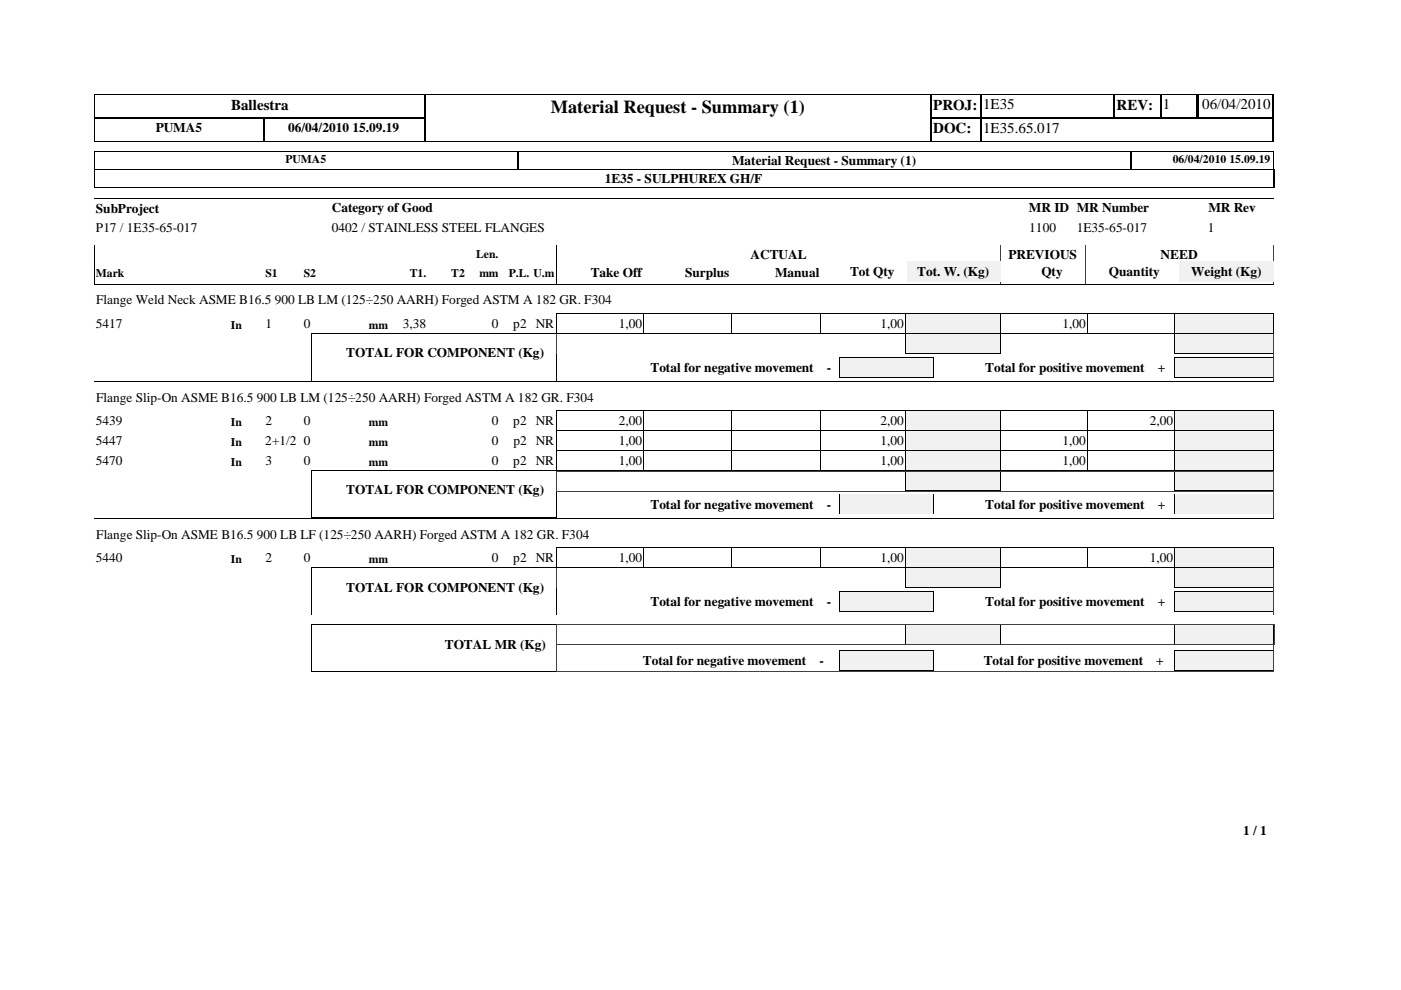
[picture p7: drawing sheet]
<svg xmlns="http://www.w3.org/2000/svg" width="297mm" height="210mm" viewBox="0 0 297 210" stroke-linecap="round" stroke-linejoin="round" font-family="sans-serif">
<defs><g id="words">
<text font-size="3.9" x="116.8" y="23.9">Material Request - Summary (1)</text>
<g font-size="3.2">
<text x="49" y="23.2">Ballestra</text>
<text x="197.9" y="23.2">PROJ:</text>
<text x="208.4" y="23.2">1E35</text>
<text x="236.7" y="23.2">REV:</text>
<text x="246.5" y="23.2">1</text>
<text x="254.9" y="23.2">06/04/2010</text>
<text x="197.9" y="28.3">DOC:</text>
<text x="208.4" y="28.2">1E35.65.017</text>
</g>
<g font-size="2.8">
<text x="33" y="27.9">PUMA5</text>
<text x="61.1" y="27.9">06/04/2010 15.09.19</text>
<text x="155.2" y="34.9">Material Request - Summary (1)</text>
<text x="128.2" y="38.8">1E35 - SULPHUREX GH/F</text>
<text x="20.3" y="45.1">SubProject</text>
<text x="70.3" y="45">Category of Good</text>
<text x="218.2" y="45">MR ID MR Number</text>
<text x="256.2" y="45">MR Rev</text>
<text x="20.3" y="49.3">P17 / 1E35-65-017</text>
<text x="70.3" y="49.2">0402 / STAINLESS STEEL FLANGES</text>
<text x="218.2" y="49.2">1100</text>
<text x="228.3" y="49.2">1E35-65-017</text>
<text x="256.1" y="49.2">1</text>
<text x="125.2" y="58.7">Take Off</text>
<text x="145.2" y="58.7">Surplus</text>
<text x="159.1" y="55">ACTUAL</text>
<text x="164.3" y="58.7">Manual</text>
<text x="180.2" y="58.5">Tot Qty</text>
<text x="194.5" y="58.5">Tot. W. (Kg)</text>
<text x="213.8" y="55">PREVIOUS</text>
<text x="220.8" y="58.5">Qty</text>
<text x="235.1" y="58.5">Quantity</text>
<text x="246.1" y="55">NEED</text>
<text x="252.6" y="58.5">Weight (Kg)</text>
<text x="20.4" y="64.6">Flange Weld Neck ASME B16.5 900 LB LM (125÷250 AARH) Forged ASTM A 182 GR. F304</text>
<text x="20.3" y="69.5">5417</text>
<text x="56.3" y="69.5">1</text>
<text x="64.4" y="69.5">0</text>
<text x="85.4" y="69.5">3,38</text>
<text x="104.3" y="69.5">0</text>
<text x="108.8" y="69.5">p2 NR</text>
<text x="131.2" y="69.5">1,00</text>
<text x="186.7" y="69.5">1,00</text>
<text x="225.3" y="69.5">1,00</text>
<text x="73.4" y="75.8">TOTAL FOR COMPONENT (Kg)</text>
<text x="137.9" y="78.8">Total for negative movement</text>
<text x="175.3" y="78.8">-</text>
<text x="208.9" y="78.8">Total for positive movement</text>
<text x="245.5" y="78.8">+</text>
<text x="20.4" y="85.1">Flange Slip-On ASME B16.5 900 LB LM (125÷250 AARH) Forged ASTM A 182 GR. F304</text>
<text x="20.3" y="90.1">5439</text>
<text x="20.3" y="94.3">5447</text>
<text x="56.3" y="94.3">2+1/2 0</text>
<text x="56.3" y="90.1">2</text>
<text x="64.4" y="90.1">0</text>
<text x="104.3" y="90.1">0</text>
<text x="104.3" y="94.3">0</text>
<text x="108.8" y="90.1">p2 NR</text>
<text x="108.8" y="94.3">p2 NR</text>
<text x="131.2" y="90.1">2,00</text>
<text x="131.2" y="94.3">1,00</text>
<text x="186.7" y="90.1">2,00</text>
<text x="186.7" y="94.3">1,00</text>
<text x="225.3" y="94.3">1,00</text>
<text x="243.8" y="90.1">2,00</text>
<text x="20.3" y="98.6">5470</text>
<text x="56.3" y="98.6">3</text>
<text x="64.4" y="98.6">0</text>
<text x="104.3" y="98.6">0</text>
<text x="108.8" y="98.6">p2 NR</text>
<text x="131.2" y="98.6">1,00</text>
<text x="186.7" y="98.6">1,00</text>
<text x="225.3" y="98.6">1,00</text>
<text x="73.4" y="104.8">TOTAL FOR COMPONENT (Kg)</text>
<text x="137.9" y="107.9">Total for negative movement</text>
<text x="175.3" y="107.9">-</text>
<text x="208.9" y="107.9">Total for positive movement</text>
<text x="245.5" y="107.9">+</text>
<text x="20.3" y="119.1">5440</text>
<text x="20.4" y="114.2">Flange Slip-On ASME B16.5 900 LB LF (125÷250 AARH) Forged ASTM A 182 GR. F304</text>
<text x="56.3" y="119.1">2</text>
<text x="64.4" y="119.1">0</text>
<text x="104.3" y="119.1">0</text>
<text x="108.8" y="119.1">p2 NR</text>
<text x="131.2" y="119.1">1,00</text>
<text x="186.7" y="119.1">1,00</text>
<text x="243.8" y="119.1">1,00</text>
<text x="73.4" y="125.4">TOTAL FOR COMPONENT (Kg)</text>
<text x="137.9" y="128.5">Total for negative movement</text>
<text x="175.3" y="128.5">-</text>
<text x="208.9" y="128.5">Total for positive movement</text>
<text x="245.5" y="128.5">+</text>
<text x="94.3" y="137.5">TOTAL MR (Kg)</text>
<text x="136.3" y="140.9">Total for negative movement</text>
<text x="173.7" y="140.9">-</text>
<text x="208.6" y="140.9">Total for positive movement</text>
<text x="245.2" y="140.9">+</text>
<text x="263.6" y="177">1 / 1</text>
</g>
<g font-size="2.5">
<text x="60.5" y="34.5">PUMA5</text>
<text x="248.6" y="34.5">06/04/2010 15.09.19</text>
<text x="20.3" y="58.7">Mark</text>
<text x="56.3" y="58.7">S1</text>
<text x="64.4" y="58.7">S2</text>
<text x="86.9" y="58.7">T1.</text>
<text x="95.7" y="58.7">T2</text>
<text x="100.9" y="54.7">Len.</text>
<text x="101.6" y="58.7">mm</text>
<text x="107.9" y="58.7">P.L. U.m</text>
<text x="48.9" y="69.8">In</text>
<text x="78.2" y="69.8">mm</text>
<text x="48.9" y="90.3">In</text>
<text x="48.9" y="94.6">In</text>
<text x="78.2" y="90.3">mm</text>
<text x="78.2" y="94.6">mm</text>
<text x="48.9" y="98.8">In</text>
<text x="78.2" y="98.8">mm</text>
<text x="48.9" y="119.4">In</text>
<text x="78.2" y="119.4">mm</text>
</g>
</g></defs>
<path d="M20 25.1h70.3M90.1 24.9v5.2M236.3 20v5.2M253.8 20v5.2" fill="none" stroke="#000" stroke-width=".34"/>
<path d="M20 30h70.3M20 20.1h70.3M20.1 20v10.1M197.2 30h72.9M197.2 20.1h72.9" fill="none" stroke="#000" stroke-width=".21"/>
<path d="M20 25h70.3M55.9 24.9v5.2M90.1 20v5.2M197.2 25h72.9M197.4 20v10.1M208 20v10.1M246 20v5.2M254 20v5.2" fill="none" stroke="#000" stroke-width=".36"/>
<path d="M269.9 20v10.1" fill="none" stroke="#000" stroke-width=".25"/>
<path d="M90.3 20.2h107v9.7h-107z" fill="#fff"/>
<path d="M20 32.1h250.2M20 35.9h250.2M20 36h250.2M20 39.8h250.2M20.1 32v7.9M89.9 20.1h107.8M89.9 30h107.8M270.1 32v4M20 42h250M20 52v8.2M117.9 52v8.2" fill="none" stroke="#000" stroke-width=".21"/>
<path d="M109.9 32v4M197.5 20v10.1" fill="none" stroke="#000" stroke-width=".36"/>
<path d="M90.1 20v10.1M239.9 32v4" fill="none" stroke="#000" stroke-width=".34"/>
<path d="M270 35.9v4" fill="none" stroke="#000" stroke-width=".25"/>
<path d="M118 52v8.2M212.1 52v8.2M212.2 52v8.2M230 52v8.2M230.1 52v8.2M270 52v8.2" fill="none" stroke="#404040" stroke-width=".21"/>
<path d="M99.6 56h6.4v3.7h-6.4z" fill="#fff"/>
<g fill="#f1f1f1">
<path d="M192.3 55.4h19.8v4.2h-19.8z"/>
<path d="M250 55.4h20.1v4.2h-20.1z"/>
</g>
<path d="M20 60.3h250M118 66.5h74v4.3l-74-.1zM136.5 66.5v4.3M155 66.5v4.3M174 66.5v4.3M212.1 66.5h37v4.3l-37-.1zM230.6 66.5v4.3" fill="none" stroke="#000" stroke-width=".21"/>
<path d="M192 66.5h20.1v4.2h-20.1z" fill="#f1f1f1"/>
<path d="M192 66.5h20.1M192 70.7h20.1M192 66.5v4.3M212.1 66.5v4.3" fill="none" stroke="#000" stroke-width=".21"/>
<path d="M249.1 66.5h20.9v4.2h-20.9z" fill="#f1f1f1"/>
<path d="M249.1 66.5h20.9v4.3l-20.9-.1z" fill="none" stroke="#000" stroke-width=".21"/>
<path d="M192 70.8h20.1v4.2h-20.1z" fill="#f1f1f1"/>
<path d="M192 70.8h20.1M192 75h20.1M192 70.7v4.3M212.1 70.7v4.3" fill="none" stroke="#000" stroke-width=".21"/>
<path d="M249.1 70.8h20.9v4.2h-20.9z" fill="#f1f1f1"/>
<path d="M249.1 70.8h20.9v4.2h-20.9z" fill="none" stroke="#000" stroke-width=".21"/>
<path d="M249 75.8h20.9v4.2h-20.9z" fill="#f1f1f1"/>
<path d="M269.9 75.8v4.2M269.9 75.8h-20.9v4.2h20.9" fill="none" stroke="#000" stroke-width=".21"/>
<path d="M177.9 75.8h20.1v4.2h-20.1z" fill="#f1f1f1"/>
<path d="M177.9 75.8h20.1v4.2h-20.1zM20 80.8h250M66 80.7v-9.9h52v9.9M118 87.1h74v4.2h-74zM136.5 87.1v4.2M155 87.1v4.2M174 87.1v4.2M212.1 87.1h37v4.2h-37zM230.6 87.1v4.2" fill="none" stroke="#000" stroke-width=".21"/>
<path d="M118 70.9v4.2M118 75.1v5.7M270.1 70.9v9.9" fill="none" stroke="#404040" stroke-width=".21"/>
<path d="M192 87.1h20.1v4.2h-20.1z" fill="#f1f1f1"/>
<path d="M192 87.1h20.1M192 91.3h20.1M192 87.1v4.2M212.1 87.1v4.2" fill="none" stroke="#000" stroke-width=".21"/>
<path d="M249.1 87.1h20.9v4.2h-20.9z" fill="#f1f1f1"/>
<path d="M118 91.3h74v4.3h-74zM136.5 91.3v4.3M155 91.3v4.3M174 91.3v4.3M212.1 91.3h57.9v-4.2h-20.9v8.5h-37zM230.6 91.3v4.3" fill="none" stroke="#000" stroke-width=".21"/>
<path d="M192 91.3h20.1v4.2h-20.1z" fill="#f1f1f1"/>
<path d="M192 91.3h20.1M192 95.6h20.1M192 91.3v4.3M212.1 91.3v4.3" fill="none" stroke="#000" stroke-width=".21"/>
<path d="M249.1 91.3h20.9v4.2h-20.9z" fill="#f1f1f1"/>
<path d="M118 95.6h74v4.2h-74zM136.5 95.5v4.3M155 95.5v4.3M174 95.5v4.3M212.1 95.6h57.9v-4.3h-20.9v8.5h-37zM230.6 95.5v4.3" fill="none" stroke="#000" stroke-width=".21"/>
<path d="M192 95.6h20.1v4.2h-20.1z" fill="#f1f1f1"/>
<path d="M192 95.6h20.1M192 99.8h20.1M192 95.5v4.3M212.1 95.5v4.3" fill="none" stroke="#000" stroke-width=".21"/>
<path d="M249.1 95.6h20.9v4.2h-20.9z" fill="#f1f1f1"/>
<path d="M249.1 95.6h20.9v4.2h-20.9z" fill="none" stroke="#000" stroke-width=".21"/>
<path d="M192 99.8h20.1v4.2h-20.1z" fill="#f1f1f1"/>
<path d="M192 99.8h20.1M192 99.8v4.2M212.1 99.8v4.2M192 104h20.1" fill="none" stroke="#000" stroke-width=".21"/>
<path d="M249.1 99.8h20.9v4.2h-20.9z" fill="#f1f1f1"/>
<path d="M249.1 99.8h20.9M249.1 99.8v4.2h20.9v-4.2" fill="none" stroke="#000" stroke-width=".21"/>
<path d="M249 104.8h20.9v4.2h-20.9z" fill="#f1f1f1"/>
<path d="M249 104.8v4.2M269.9 104.8v4.2" fill="none" stroke="#000" stroke-width=".21"/>
<path d="M177.9 104.8h20.1v4.2h-20.1z" fill="#f1f1f1"/>
<g fill="none" stroke="#000" stroke-width=".21">
<path d="M66 99.8h52M66 99.8v10h52v-10M20 109.9h250M118 116.2h74M118 116.1v4.3h74v-4.3M136.5 116.1v4.3M155 116.1v4.3M174 116.1v4.3M177.9 104.8v4.2M198 104.8v4.2M212.1 116.2h37M212.1 116.1v4.3h37v-4.3"/>
<path d="M230.6 116.1v4.3"/>
</g>
<path d="M118 104.1v5.8M270.1 104.2h-152.1v-4.3h152.1v10" fill="none" stroke="#404040" stroke-width=".21"/>
<path d="M192 116.2h20.1v4.2h-20.1z" fill="#f1f1f1"/>
<path d="M192 116.2h20.1M192 116.1v4.3M212.1 116.1v4.3M192 120.4h20.1" fill="none" stroke="#000" stroke-width=".21"/>
<path d="M249.1 116.2h20.9v4.2h-20.9z" fill="#f1f1f1"/>
<path d="M249.1 116.2h20.9M249.1 116.1v4.3h20.9v-4.3" fill="none" stroke="#000" stroke-width=".21"/>
<path d="M192 120.4h20.1v4.2h-20.1z" fill="#f1f1f1"/>
<path d="M192 120.4h20.1M192 124.6h20.1M192 120.4v4.3M212.1 120.4v4.3" fill="none" stroke="#000" stroke-width=".21"/>
<path d="M249.1 120.4h20.9v4.2h-20.9z" fill="#f1f1f1"/>
<path d="M249.1 124.6h20.9M249.1 124.7v-4.3h20.9v4.3" fill="none" stroke="#000" stroke-width=".21"/>
<path d="M249 125.4h20.9v4.2h-20.9z" fill="#f1f1f1"/>
<path d="M269.9 125.4v4.2M269.9 125.4h-20.9v4.2h20.9" fill="none" stroke="#000" stroke-width=".21"/>
<path d="M177.9 125.4h20.1v4.2h-20.1z" fill="#f1f1f1"/>
<path d="M66 130.4v-10h52v10M177.9 125.4h20.1v4.2h-20.1z" fill="none" stroke="#000" stroke-width=".21"/>
<path d="M118 120.5v4.3M118 124.8v5.7M270.1 120.5v10" fill="none" stroke="#404040" stroke-width=".21"/>
<path d="M192 132.5h20.1v4.2h-20.1z" fill="#f1f1f1"/>
<path d="M192 132.4h20.1M192 136.7h20.1M192 132.4v4.3M212.1 132.4v4.3" fill="none" stroke="#000" stroke-width=".21"/>
<path d="M249.1 132.5h20.9v4.2h-20.9z" fill="#f1f1f1"/>
<path d="M249.1 132.4h20.9M249.1 132.4v4.3h20.9v-4.3" fill="none" stroke="#000" stroke-width=".21"/>
<path d="M249 137.9h20.9v4.2h-20.9z" fill="#f1f1f1"/>
<path d="M269.9 137.9v4.2M269.9 137.9h-20.9v4.2h20.9" fill="none" stroke="#000" stroke-width=".21"/>
<path d="M177.9 137.9h20.1v4.2h-20.1z" fill="#f1f1f1"/>
<path d="M66 132.4h52M66 132.4v10h52v-10M177.9 137.9h20.1v4.2h-20.1z" fill="none" stroke="#000" stroke-width=".21"/>
<path d="M117.9 132.4h152.3M117.9 132.4v4.3h152.3v-4.3M118 136.7v5.7h152.1v-5.7" fill="none" stroke="#404040" stroke-width=".21"/>
<use href="#words"/>
</svg>
